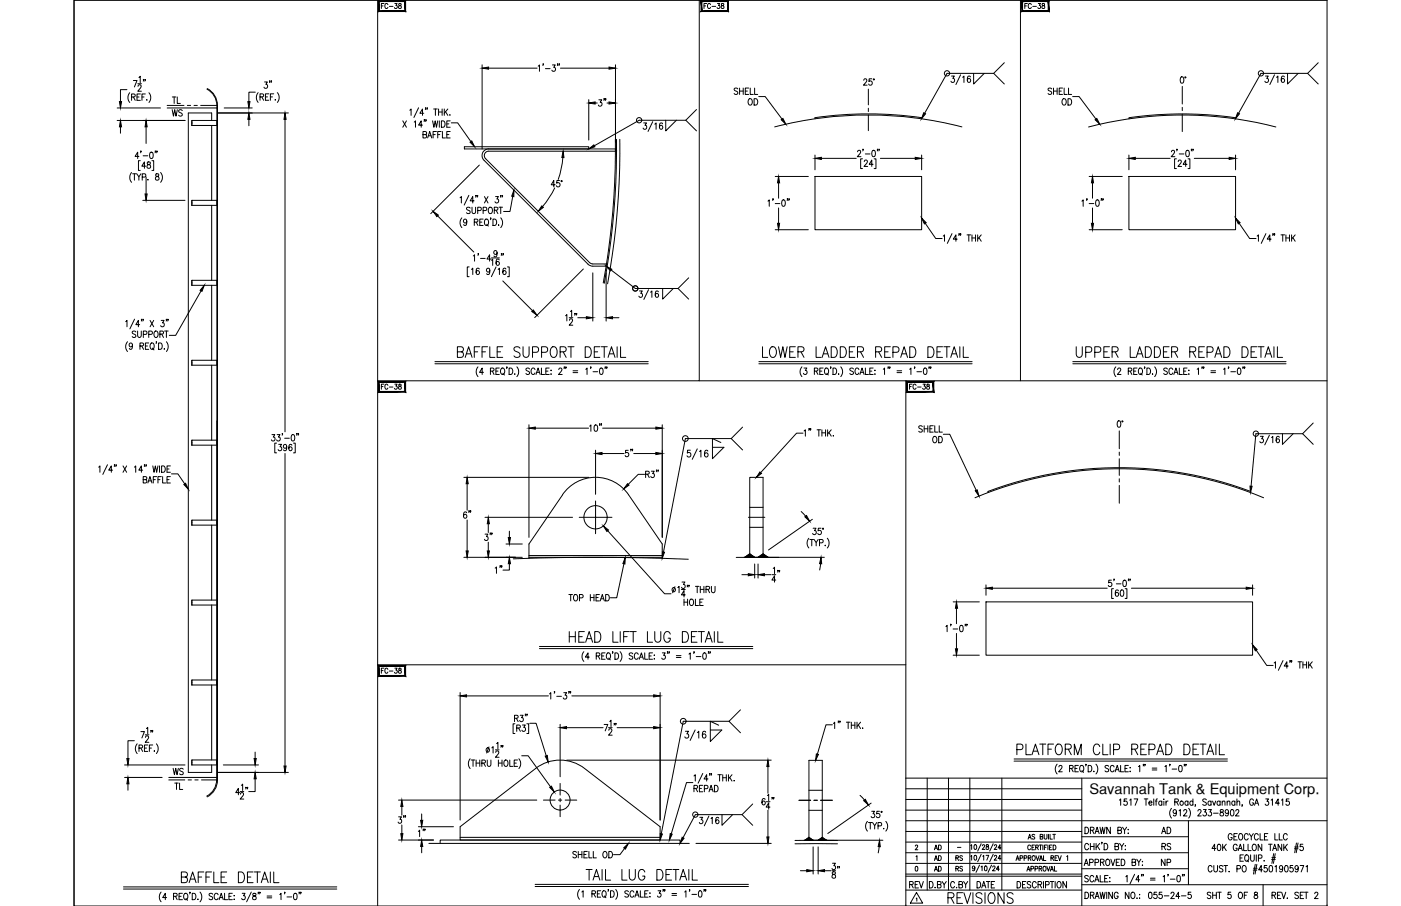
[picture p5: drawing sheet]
<svg xmlns="http://www.w3.org/2000/svg" width="432mm" height="279mm" viewBox="0 0 432 279" stroke-linecap="round" stroke-linejoin="round" font-family="sans-serif">
<defs><g id="words">
<g font-size="6.6">
<text x="140.1" y="111.5">BAFFLE SUPPORT DETAIL</text>
<text x="234.2" y="111.5">LOWER LADDER REPAD DETAIL</text>
<text x="330.9" y="111.5">UPPER LADDER REPAD DETAIL</text>
<text x="174.6" y="199.3">HEAD LIFT LUG DETAIL</text>
<text x="312.6" y="233.9">PLATFORM CLIP REPAD DETAIL</text>
<text x="55" y="273.4">BAFFLE DETAIL</text>
<text x="179.9" y="272.7">TAIL LUG DETAIL</text>
<text x="291.4" y="279.8">REVISIONS</text>
</g>
<g font-size="5.7">
<text x="141.8" y="161.2">6&quot;</text>
<text x="241.7" y="180.6" transform="rotate(-90 241.7 180.6)">14&quot;</text>
<text x="260" y="272" transform="rotate(-90 260 272)">38&quot;</text>
</g>
<g font-size="5.3">
<text x="52.2" y="33.2">TL</text>
<text x="183.4" y="33.9">3&quot;</text>
<text x="52.2" y="37">WS</text>
<text x="196.1" y="142.2" transform="rotate(-90 196.1 142.2)">5&quot;</text>
<text x="152.8" y="167.9" transform="rotate(-90 152.8 167.9)">3&quot;</text>
<text x="155.9" y="178.2" transform="rotate(-90 155.9 178.2)">1&quot;</text>
<text x="52.6" y="240.2">WS</text>
<text x="52.9" y="244.8">TL</text>
<text x="121.7" y="255.1">3&quot;</text>
<text x="132.3" y="259.3" transform="rotate(-90 132.3 259.3)">1&quot;</text>
<text x="279.4" y="275.2">REV</text>
</g>
<g font-size="4.9">
<text x="357" y="258.2">AD</text>
<text x="357.4" y="263.2">RS</text>
<text x="175.7" y="265.6">SHELL OD</text>
<text x="357" y="268.1">NP</text>
</g>
<text font-size="4.5" x="335.7" y="244.9">Savannah Tank &amp; Equipment Corp.</text>
<g font-size="4.4">
<text x="116.8" y="3.9">FC-38</text>
<text x="216.3" y="3.9">FC-38</text>
<text x="315" y="3.9">FC-38</text>
<text x="116.8" y="208.8">FC-38</text>
<text x="287.2" y="263.2">AD</text>
<text x="287.2" y="269.9">AD</text>
<text x="287.2" y="266.7">AD</text>
<text x="293.9" y="269.9">RS</text>
<text x="293.9" y="266.7">RS</text>
</g>
<text font-size="2.6" x="294.2" y="262.5">-</text>
</g></defs>
<!-- layer: 0 -->
<g fill="none" stroke="#000" stroke-width=".31">
<path d="M22.8 0h386.2v279.4h-386.2zM116.4 0v279.4M215.5 0v117.4h-99.1M314.5 0v117.4M409 0h-386.2v279.4M215.5 117.4h193.5M279.2 117.4v162M116.4 205h162.8M279.2 240h129.8M285.8 240v34.5M292.3 240v34.5M298.9 240v34.5"/>
<path d="M308.8 240v34.5M333.4 240v39.4M279.2 253.1h129.8M279.2 259.7h54.2M279.2 256.4h54.2M279.2 249.8h54.2M279.2 246.5h54.2M279.2 243.2h54.2M333.4 258h32.9M366.3 253.1v19.7M279.2 269.6h54.2M279.2 274.5h54.2"/>
<path d="M279.2 270.2h54.2M279.2 263h87.1M279.2 266.3h54.2M333.4 272.8h75.6M333.4 267.9h32.9M389.3 272.8v6.6"/>
</g>
<!-- layer: TEXT -->
<g fill="none" stroke="#000" stroke-width=".31">
<path d="M117.5 119.2h.5M118.4 118.5h-.9v1.5M119.5 118.9a.48 .48 0 0 0-.5-.4 .48 .48 0 0 0-.4 .6v.3a.48 .48 0 0 0 .4 .6 .48 .48 0 0 0 .5-.3M120 119.4h1.1M121.7 118.5h.7l-.4 .6a.48 .48 0 0 1 .4 .7 .48 .48 0 0 1-.8-.1M123 118.6v.4a.56 .56 0 0 1 .6 .3 .56 .56 0 0 1-.2 .7 .5 .5 0 0 1-.6-.5 .5 .5 0 0 1 .6-.4l.2-.5zM280.3 119.2h.5M281.1 118.5h-.8v1.5M282.3 118.9a.49 .49 0 0 0-.5-.4 .49 .49 0 0 0-.4 .6v.3a.49 .49 0 0 0 .4 .6 .49 .49 0 0 0 .5-.3M282.8 119.4h1.1M284.5 118.5h.7l-.4 .6a.48 .48 0 0 1 .4 .7 .48 .48 0 0 1-.8-.1M285.7 118.6v.4a.57 .57 0 0 1 .7 .3 .57 .57 0 0 1-.2 .7 .51 .51 0 0 1-.6-.5 .51 .51 0 0 1 .6-.4l.2-.5z"/>
<path d="M316.9 258.8l.5-1.5 .4 1.5M317.1 258.3h.5M318.9 257.5l-.3-.2-.5 .2 .1 .4 .7 .3v.4l-.3 .2-.5-.2M320.6 258l.7-.1 .1-.4-.8-.2v1.5l.8-.2v-.5l-.3-.1M321.8 257.3v1.1l.4 .4 .4-.2 .1-1.3M323.2 257.3v1.5M323.6 257.3v1.5h.8M324.5 257.3h.8M324.9 257.3v1.5M334.4 255.1a1.01 1.01 0 0 1 1.1 1 1.01 1.01 0 0 1-1.1 1zM336.1 256.1l.9-.2 .1-.6-1-.2v2M336.6 256.1l.6 1"/>
<path d="M337.5 257.1l.6-2 .7 2M337.7 256.4h.8M339 255.1l.4 2 .4-2 .4 2 .4-2M339.7 259.8h-.2h.2l-.2 .5M342.2 255.1v2l-1.1-2v2M344.5 256.1l1-.2 .1-.6-1.1-.2v2l1.1-.2 .1-.5-.5-.3M345 246.8l.4-.4v1.9M346 255.1l.6 1v1M347.2 255.1l-.6 1M347.3 246.4h-.8l-.1 .8a.61 .61 0 0 1 .9 .1 .61 .61 0 0 1-.1 .8 .61 .61 0 0 1-.8-.1M347.6 257h.2zM347.7 255.8v.1z"/>
<path d="M348.2 246.8l.4-.4v1.9M349.5 246.4h1.2l-.8 1.9M352.7 246.4h1.1M353.2 246.4v1.9M354.1 247.6h.9l-.1-.5a.58 .58 0 0 0-.8 .7 .58 .58 0 0 0 .9 .3M355.6 246.4v1.9M356.1 247h.5M356.7 246.4l-.3 .1-.1 .3v1.5M358.1 247.3l-.2-.2a.58 .58 0 0 0-.8 .6 .58 .58 0 0 0 1 .4M358.1 247v1.3M358.7 246.4v.2zM358.7 247.1v1.2"/>
<path d="M359.4 247v1.3M360 247l-.4 .1-.2 .5M361.1 249.3a2.24 2.24 0 0 0 0 3M362.1 247.3l.9-.1 .1-.6-1-.2v1.9M362.6 250.3l-.1 .3a.54 .54 0 0 1-.8 .1 .54 .54 0 0 1 0-.8 .54 .54 0 0 1 .8 .1l.1 .3a.9 .9 0 0 1-.6 1.3l-.4-.2M362.6 247.3l.6 1M363.4 250l.4-.3v1.9M364.8 250.1l.2-.3 .5-.1 .3 .5-1.1 1.4h1.2M366.1 247.3l-.1-.2a.58 .58 0 0 0-.8 .6 .58 .58 0 0 0 .9 .4M366.1 247v1.3M366.4 249.3a2.31 2.31 0 0 1 0 3M367.7 247.3a.56 .56 0 0 0-.8 0 .56 .56 0 0 0 0 .8 .56 .56 0 0 0 .8 0"/>
<path d="M367.7 246.4v1.9M368.5 248.3h-.2h.2l-.2 .4M369.2 250.1l.3-.4h.4l.3 .3-1.1 1.6h1.1M370.9 249.7h.9l-.5 .7a.6 .6 0 0 1 .5 .9 .6 .6 0 0 1-1.1 0M371.8 246.7l-.4-.3-.7 .3 .2 .4 .9 .7v.3l-.4 .2-.7-.2M372.5 249.7h.9l-.5 .7a.6 .6 0 0 1 .5 1 .6 .6 0 0 1-1.1-.1M373.3 247.3a.56 .56 0 0 0-.8 0 .56 .56 0 0 0 0 .8 .56 .56 0 0 0 .8 0M373.3 247v1.3M373.7 247l.5 1.3 .5-1.3M374 250.8h1.5M376 247.3a.56 .56 0 0 0-.7 0 .56 .56 0 0 0 0 .8 .56 .56 0 0 0 .7 0M376 247v1.3"/>
<path d="M376.2 249.8v.5a.72 .72 0 0 1 .8 .4 .72 .72 0 0 1-.3 .9 .63 .63 0 0 1-.7-.6 .63 .63 0 0 1 .8-.6l.2-.3v-.3zM376.7 247.4l.4-.4 .4 .1v1.2M376.7 247v1.3M378.2 247.4l.4-.4 .4 .1 .1 1.2M378.2 247v1.3M378.6 250.3v.3a.54 .54 0 0 1-.8 .1 .54 .54 0 0 1 0-.8 .54 .54 0 0 1 .8 .1v.3a.9 .9 0 0 1-.6 1.3l-.3-.2M379.4 249.8l.3-.1a1.06 1.06 0 0 1 .6 .9 1.06 1.06 0 0 1-.6 1l-.3-.1-.2-.7zM379.8 257.5a.62 .62 0 0 0-.8-.4 .62 .62 0 0 0-.5 .7v.5a.62 .62 0 0 0 .6 .7 .62 .62 0 0 0 .7-.7h-.5M380.3 258h.6M380.6 247.3a.56 .56 0 0 0-.8 0 .56 .56 0 0 0 0 .8 .56 .56 0 0 0 .8 0M380.6 247v1.3M380.9 250.1l.1-.3 .5-.1 .3 .5-1 1.4h1.1"/>
<path d="M381.2 247.4l.4-.4 .4 .1 .1 1.2M381.2 246.4v1.9M381.3 257.1h-1v1.9h1M382.1 257.2l.1-.1a1 1 0 0 1 .8 1 1 1 0 0 1-.8 .9 1.27 1.27 0 0 1-.1-1.8zM382.9 248.3l-.1 .4M384.7 257.5a.62 .62 0 0 0-.7-.4 .62 .62 0 0 0-.5 .7v.5a.62 .62 0 0 0 .5 .7 .62 .62 0 0 0 .7-.4M385 257.1l.7 .9v1M386.3 257.1l-.6 .9M386.3 246.8a.61 .61 0 0 0-.7-.4 .61 .61 0 0 0-.5 .7v.5a.61 .61 0 0 0 .6 .8 .61 .61 0 0 0 .6-.8h-.4M386.7 248.3l.6-1.9 .6 1.9M386.9 247.7h.8M387.8 257.5a.62 .62 0 0 0-.7-.4 .62 .62 0 0 0-.5 .7v.5a.62 .62 0 0 0 .5 .7 .62 .62 0 0 0 .7-.4"/>
<path d="M388.4 257.1v1.9h.9M389.7 258h.7M390.1 246.4h.9l-.5 .7a.6 .6 0 0 1 .5 .9 .6 .6 0 0 1-1.1 0M390.8 257.1h-1.1v1.9h1.1M391.8 246.8l.4-.4v1.9M392.9 257.1v1.9h1M394.3 257.1v1.9h.9M394.3 247.7h-1.2l.8-1.3v1.9M395 246.8l.4-.4v1.9M396.7 257.5a.62 .62 0 0 0-.7-.4 .62 .62 0 0 0-.5 .7v.5a.62 .62 0 0 0 .5 .7 .62 .62 0 0 0 .7-.4M397.3 246.4h-.8l-.1 .8a.61 .61 0 0 1 .9 .1 .61 .61 0 0 1-.1 .8 .61 .61 0 0 1-.9-.1M399.6 260l-.6 3"/>
<path d="M400.1 260l-.6 3M282.1 260.9l.3-.3 .4 .3-.7 1.2h.8M282.2 267.2h.2a.82 .82 0 0 1 .5 .7 .82 .82 0 0 1-.5 .7l-.3-.2zM282.3 264.2l.3-.3v1.5M282.4 277.1l.2-.2v1M282.5 275.2l1.9 3.3h-3.8zM288.2 273.6v.2zM288.9 272.8l1-.1v-.8l-1-.1v2l1.1-.2v-.4l-.4-.4M290.4 271.8l.6 1v1M291.7 271.8l-.7 1M294.2 272.3a.62 .62 0 0 0-.7-.5 .62 .62 0 0 0-.5 .8v.5a.62 .62 0 0 0 .5 .7 .62 .62 0 0 0 .7-.5M295.6 272.8l.9-.1 .1-.7-1-.2v2l1-.2 .1-.4-.4-.4"/>
<path d="M297 271.8l.6 1v1M298.3 271.8l-.7 1M299.2 264.1l.3-.3v1.5M299.2 260.8l.3-.3v1.5M300.4 263.8a.73 .73 0 0 1 .8 .6 .73 .73 0 0 1-.5 .9l-.5-.3zM300.4 260.6a.72 .72 0 0 1 .8 .5 .72 .72 0 0 1-.5 .9l-.5-.3zM300.5 267.5a.4 .4 0 0 1-.5 .5 .4 .4 0 0 1-.3-.5l.3-.4a.81 .81 0 0 1 .5 .7 .81 .81 0 0 1-.5 .7l-.3-.2M301.1 271.8a1 1 0 0 1 1.2 1 1 1 0 0 1-1.2 1zM301.9 266.8l-1.1 2.2M302.4 267.3l.3-.2v1.4M302.4 263.5l-1.1 2.2M302.4 260.2l-1.1 2.3"/>
<path d="M302.6 273.8l.6-2 .6 2M302.8 260.8l.2-.3 .5 .3-.8 1.2h.9M302.9 264.1l.3-.3v1.5M303.6 267.1h.2a.82 .82 0 0 1 .4 .7 .82 .82 0 0 1-.4 .7l-.4-.2zM303.9 263.8h.8l-.6 1.5M304 271.8h1.1M304 260.6v.4a.54 .54 0 0 1 .7 .3 .54 .54 0 0 1-.3 .7 .47 .47 0 0 1-.5-.5 .47 .47 0 0 1 .6-.5l.1-.4zM304.6 271.8v2M305.6 266.8l-1.1 2.2M306 267.4l.2-.3 .5 .2-.8 1.2h.8M306.1 263.5l-1.1 2.2M306.1 260.2l-1.1 2.3"/>
<path d="M306.5 264.1l.5-.3 .2 .4-.8 1.1h.9M306.5 260.8l.2-.3 .5 .3-.8 1.2h.9M306.6 271.8h-1.1v2M308 268.1h-.9l.6-1v1.4M308.5 264.8h-.9l.6-1v1.5M308.5 261.5h-.9l.6-1v1.5M313.1 265.4l.5-1.5 .5 1.5M313.3 264.9h.6M313.5 271.8a1 1 0 0 1 1.1 1 1 1 0 0 1-1.1 1zM314.4 264.6h.7l.1-.6-.8-.1v1.5M315.6 264.6h.8v-.6l-.8-.1v1.5M316.2 271.8h-1v2h1"/>
<path d="M316.5 268.6l.5-1.4 .4 1.4M316.7 268.2h.6M316.9 264.6l.7-.1 .1-.5-.8-.1v1.5M317.3 264.6l.4 .8M317.6 260.9a.46 .46 0 0 0-.5-.3 .46 .46 0 0 0-.3 .6v.3a.46 .46 0 0 0 .3 .6 .46 .46 0 0 0 .5-.4M317.7 272.1l-.4-.3-.7 .3 .1 .5 .9 .5a.48 .48 0 0 1-.3 .7l-.7-.3M317.7 267.9h.8v-.7h-.8v1.4M318.1 261.3h.5M318.3 263.9h.2a.7 .7 0 0 1 .6 .7 .7 .7 0 0 1-.8 .7l-.2-.5zM318.9 260.6h-.8v1.5h.8M319 267.9h.7v-.7h-.7v1.4M319.2 261.3l.7-.1v-.5l-.7-.1v1.5"/>
<path d="M319.3 263.9l.5 1.5 .5-1.5M319.4 272.3a.62 .62 0 0 0-.8-.5 .62 .62 0 0 0-.4 .8v.5a.62 .62 0 0 0 .4 .7 .62 .62 0 0 0 .8-.5M319.6 261.3l.4 .8M319.9 272.8l1-.1 .1-.7-1.1-.2v2M320.3 267.9l.7-.1v-.6h-.7v1.4M320.3 260.6h.8M320.4 265.4l.4-1.5 .5 1.5M320.5 272.8l.6 1M320.5 264.9h.7M320.7 267.9l.4 .7M320.7 260.6v1.5M321.4 260.6v1.5"/>
<path d="M321.6 271.8v2M321.6 263.9v1.5h.7M321.7 267.2a.68 .68 0 0 1 .7 .7 .68 .68 0 0 1-.7 .7l-.2-.5zM321.9 261.3h.5M322.2 272.9l1-.1v-.9l-1-.1v2M322.6 267.2l.5 1.4 .5-1.4M322.7 260.6h-.8v1.5M323 260.6v1.5M323.5 261.3h.4M323.7 271.8h1.1M323.7 268.6l.5-1.4 .5 1.4M323.9 264.6l.7-.1v-.6h-.7v1.5"/>
<path d="M323.9 268.2h.6M324.2 260.6h-.7v1.5h.7M324.3 271.8v2M324.3 264.6l.4 .8M324.6 260.6a.74 .74 0 0 1 .9 .7 .74 .74 0 0 1-.9 .8zM325 267.2v1.4h.7M325.2 264.6h.4M325.2 271.8v2M325.9 263.9h-.7v1.5h.7M326.1 271.9l.1-.1a1.01 1.01 0 0 1 .9 1 1.01 1.01 0 0 1-.9 1 1.27 1.27 0 0 1-.1-1.9zM326.1 263.9l.5 1.5 .5-1.5M328.7 271.8v2l-1.1-2v2"/>
<path d="M328.8 264.2l.3-.3v1.5M334.2 266.9l.6-1.9 .6 1.9M334.4 275.1a1 1 0 0 1 1.1 1 1 1 0 0 1-1.1 1zM334.4 266.3h.8M335.4 270.3l-.4-.3-.7 .3 .2 .4 .9 .7v.3l-.4 .3-.7-.3M335.5 260.6a.62 .62 0 0 0-.7-.5 .62 .62 0 0 0-.5 .8v.4a.62 .62 0 0 0 .5 .8 .62 .62 0 0 0 .7-.5M335.8 266l1-.1 .1-.7-1.1-.2v1.9M336.1 276.1l.9-.1 .1-.7-1-.2v2M336.1 260.1v2M336.1 261h1.1M336.6 276.1l.6 1M337.1 270.5a.61 .61 0 0 0-.7-.5 .61 .61 0 0 0-.5 .7v.5a.61 .61 0 0 0 .5 .8 .61 .61 0 0 0 .7-.5"/>
<path d="M337.2 260.1v2M337.4 272l.7-2 .6 2M337.5 277.1l.6-2 .7 2M337.5 266l1-.1v-.7l-1-.2v1.9M337.7 271.3h.8M337.7 276.5h.8M337.8 260.1v2M338.2 260.9l.7 1.2M338.9 260.1l-1.1 1.3M339 275.1l.4 2 .4-2 .4 2 .4-2M339.1 270v2h1M339.2 265.9l.9-.1v-.7l-.9-.1v1.9"/>
<path d="M339.7 265.9l.6 1M340.3 260.1a1 1 0 0 1 1.1 1 1 1 0 0 1-1.1 1zM340.5 270.9h.6M341.1 265.1l.1-.1a1 1 0 0 1 .9 .9 1 1 0 0 1-.9 1 1.26 1.26 0 0 1-.1-1.8zM341.1 275.1v2M341.5 270h-1v2h1M342 271.9h.1zM342.1 270.6v.2zM342.4 265l.6 1.9 .6-1.9M342.9 275.1v2l-1.2-2v2M343.6 261l1-.1v-.7l-1-.1v2l1.1-.2 .1-.5-.4-.4M344 265.9h.7"/>
<path d="M344.6 275.6a.62 .62 0 0 0-.7-.5 .62 .62 0 0 0-.5 .8v.5a.62 .62 0 0 0 .6 .7 .62 .62 0 0 0 .6-.7h-.4M345.1 265h-1.1v1.9h1.1M345.1 260.1l.6 .9v1.1M345.6 265a1 1 0 0 1 1.1 .9 1 1 0 0 1-1.1 1zM346.4 260.1l-.7 .9M346.8 260.8v.1zM346.8 261.9v.2zM347 270.4l.4-.4v2M348 275.1v2l-1.2-2v2M348.8 275.2l.2-.1a1 1 0 0 1 .8 1 1 1 0 0 1-.8 1 1.29 1.29 0 0 1-.2-1.9zM348.9 265.9l1-.1v-.7l-1-.1v1.9l1-.1 .1-.5-.4-.4M349.7 269.6l-1.4 3"/>
<path d="M350.4 277h.1zM350.4 265l.6 .9v1M351.2 275.8h.1M351.2 276.9h.1M351.3 271.3h-1.2l.8-1.3v2M351.6 265l-.6 .9M351.9 269.7h-.1h.1l-.1 .5M352 266.8h.2zM352.1 265.6v.2zM352.4 269.7l-.1 .5M354.2 275.2l.4-.1a1.15 1.15 0 0 1-.2 2l-.4-.4v-.4zM354.6 270.8h1.4"/>
<path d="M354.6 271.4h1.4M356.5 275.1h-.8l-.1 .9a.61 .61 0 0 1 .9 0 .61 .61 0 0 1-.1 .9 .61 .61 0 0 1-.8-.2M358.1 275.1h-.8l-.1 .9a.61 .61 0 0 1 .9 0 .61 .61 0 0 1-.1 .9 .61 .61 0 0 1-.9-.2M358.5 270.4l.4-.4v2M358.8 276.3h1.5M360.1 269.7l-.2 .5M360.7 271.1h1.4M360.9 275.6l.3-.5h.3l.4 .4-.3 .7-.8 .9h1.2M362.9 270.1l.3-.1a1.09 1.09 0 0 1 .6 1 1.09 1.09 0 0 1-.6 1 1.43 1.43 0 0 1-.3-1.9zM363.6 276.5h-1.2l.8-1.4v2M364.1 276.3h1.4M364.5 269.7l-.1 .5"/>
<path d="M365 269.7h-.2h.2l-.2 .5M367.1 275.1h-.9v.9a.61 .61 0 0 1 .9 0 .61 .61 0 0 1-.1 .9 .61 .61 0 0 1-.9-.2M373.2 275.4l-.4-.3-.7 .3 .1 .5 .9 .5a.48 .48 0 0 1-.3 .7l-.7-.3M373.5 267.4a.61 .61 0 0 0-.7-.5 .61 .61 0 0 0-.4 .8v.4a.61 .61 0 0 0 .4 .8 .61 .61 0 0 0 .7-.5M373.8 276.1h1.1M373.8 275.1v2M374.1 266.9v1.4l.5 .6 .6-.3v-1.7M374.8 261.7h-1.3l.9-1.3v1.9M374.9 275.1v2M375.3 275.1h1.1M375.4 260.4h.2a1.07 1.07 0 0 1 .7 .9 1.07 1.07 0 0 1-.7 1l-.2-.1-.2-.7zM375.8 275.1v2"/>
<path d="M376.8 260.4v1.9M376.9 267.2l-.4-.3-.7 .3 .2 .5 .9 .6v.3l-.4 .3-.7-.3M377.2 266.9h1.2M377.2 261.2l.8 1.1M377.8 266.9v2M378 260.4l-1.2 1.3M378.8 268.7v.2zM379.3 275.1h-.8v.9a.61 .61 0 0 1 .9 0 .61 .61 0 0 1-.1 .9 .61 .61 0 0 1-.9-.2M381.2 267.9h1l.1-.8-1.1-.2v2M381.3 260.8a.61 .61 0 0 0-.7-.4 .61 .61 0 0 0-.5 .7v.5a.61 .61 0 0 0 .6 .7 .61 .61 0 0 0 .6-.7h-.4M381.6 262.3l.7-1.9 .6 1.9M381.9 261.7h.8"/>
<path d="M382 275.2l.1-.1a1 1 0 0 1 .9 1 1 1 0 0 1-.9 1 1.27 1.27 0 0 1-.1-1.9zM382.2 264.6h.6M383.1 267l.2-.1a1.02 1.02 0 0 1 .8 1 1.02 1.02 0 0 1-.8 1 1.27 1.27 0 0 1-.2-1.9zM383.2 263.6h-1v2h1M383.3 260.4v1.9h1M383.5 276.1h.6M383.8 263.9l.3-.3a1 1 0 0 1 .8 1 1 1 0 0 1-.8 1l-.5-.7zM384.3 265.2l.5 .6M384.5 275.1h-1v2M384.7 260.4v1.9h.9M385.4 263.6v1.4l.5 .6 .6-.3 .1-1.7M386.2 260.4h.2a1 1 0 0 1 .8 .9 1 1 0 0 1-.8 1 1.26 1.26 0 0 1-.2-1.9z"/>
<path d="M386.2 268.3h1.2M386.3 267.8h1.2M386.7 275.2v.6a.72 .72 0 0 1 .8 .4 .72 .72 0 0 1-.3 .9 .64 .64 0 0 1-.7-.7 .64 .64 0 0 1 .8-.5l.3-.3-.1-.4zM386.9 266.6l-.6 3M387.2 263.6v2M387.4 266.6l-.6 3M387.9 264.7l.9-.1 .1-.8-1-.2v2M388.9 260.4v1.9l-1.1-1.9v1.9M389.1 268.2h-1.2l.8-1.3v2M389.6 265.4v.2zM390.5 266.9h-.8l-.1 .9a.62 .62 0 0 1 .9 0 .62 .62 0 0 1-.1 .9 .62 .62 0 0 1-.9-.2M391 260.4h1.1"/>
<path d="M391.4 267l.2-.1a1.09 1.09 0 0 1 .6 1 1.09 1.09 0 0 1-.6 1l-.2-.1-.3-.7zM391.5 260.4v1.9M391.9 265h1.1M392 264.5h1.1M392 276.1l1-.1 .1-.7-1.1-.2v2M392.2 262.3l.7-1.9 .6 1.9M392.5 261.7h.8M392.6 263.2l-.6 3.1M392.6 276.1l.6 1M393 267.3l.4-.4v2M393 263.2l-.5 3.1M393.7 276.1h.7"/>
<path d="M394.8 275.1h-1.1v2h1.1M395 275.1l.6 2 .7-2M395 260.4v1.9l-1.1-1.9v1.9M395.4 267.6l-.3 .5a.55 .55 0 0 1-.7-.2 .55 .55 0 0 1 .1-.8 .55 .55 0 0 1 .8 .1l.1 .4a.96 .96 0 0 1-.7 1.3l-.3-.3M395.7 260.4v1.9M396.1 261.2l.7 1.1M396.2 267l.2-.1a1.09 1.09 0 0 1 .6 1 1.09 1.09 0 0 1-.6 1l-.4-.4-.1-.4zM396.7 276.9v.2zM396.8 260.4l-1.1 1.3M398.5 266.9h-.8l-.1 .9a.62 .62 0 0 1 .9 0 .62 .62 0 0 1-.1 .9 .62 .62 0 0 1-.9-.2M398.9 261.7h1.2M399 261.2h1.1"/>
<path d="M400.1 267.6l-.2 .5a.55 .55 0 0 1-.7-.2 .55 .55 0 0 1 .1-.8 .55 .55 0 0 1 .8 .1v.4a.93 .93 0 0 1-.6 1.3l-.3-.3M400.2 275.4l-.4-.3-.6 .1v.6l.8 .5 .2 .5-.4 .3-.7-.3M400.7 266.9h1.1l-.8 2M400.7 276.1h.7M401.6 260.4h-.8l-.1 .8a.61 .61 0 0 1 .9 0 .61 .61 0 0 1-.1 .9 .61 .61 0 0 1-.9-.2M401.8 275.1h-1.1v2h1.1M402 275.1h1.1M402.5 267.3l.4-.4v2M402.6 275.1v2M405.2 275.6l.3-.5 .5 .1 .2 .3-1.1 1.6h1.2"/>
<circle cx="364.2" cy="247.6" r=".62"/>
</g>
<!-- layer: SHOP TAG -->
<path d="M279.2 279.4h.1M409 279.4h.1" fill="none" stroke="#000" stroke-width=".31"/>
<!-- layer: SHELL -->
<g fill="none" stroke="#000" stroke-width=".31">
<path d="M51.5 33.3h15.5M63.8 27.5a5.6 5.6 0 0 1 3 5M63.9 27.3a5.9 5.9 0 0 1 3.1 5.2v208a5.9 5.9 0 0 1-3.1 5.3M66.8 32.5v97.3M238.8 39.1a115 115 0 0 1 57.7 0M335.5 39.2a114.6 114.6 0 0 1 57.7 0M189.7 43a230.8 230.8 0 0 1-3.8 44.3M190 43a229.4 229.4 0 0 1-3.8 44.4M191 43a231.2 231.2 0 0 1-3.7 44.5M66.8 129.8v110.7M300.5 153.5a115 115 0 0 1 88.9 0M158.2 172.3l23.1-.4 15.4 .1 15.4 .5"/>
<path d="M226.9 171.9h13.1M52 239.8h15M66.8 240.5a5.6 5.6 0 0 1-3.1 5M132.2 260.1h80.2M245 260.2h13.1"/>
</g>
<!-- layer: PHANTOM -->
<path d="M59.8 32.5h1M61.8 32.5h5.2M60 240.5h1.1M62.1 240.5h4.9" fill="none" stroke="#000" stroke-width=".31"/>
<!-- layer: INTERNALS -->
<g fill="none" stroke="#000" stroke-width=".31">
<path d="M59.1 37.1h7.7v1.6h-7.7zM65.2 37.1v-2.3h-7.2v203.4h7.2v-2.3M65.2 38.7v23.1M143.1 45.3h38.4v.6h-38.4zM149.7 48.9a1.35 1.35 0 0 1-.3-1.4 1.35 1.35 0 0 1 1.2-.9h39.1v-.7h-39.1a2.06 2.06 0 0 0-1.9 1.3 2.06 2.06 0 0 0 .5 2.2l32.1 32.1M149.7 49l32 32 1 .4M190 46.6h.1M59.1 61.8h7.7v1.5h-7.7zM59.2 61.8v.3M59.2 62.3v.5M59.2 63.1v.2M65.2 63.3v23.1"/>
<path d="M59.1 86.4h7.7v1.6h-7.7zM59.2 86.4v.3M59.2 87v.5M59.2 87.7v.3M65.2 88v23.1M181.2 81.5l.7 .4 .8 .2M186.8 81.4v.7M59.1 111.1h7.7v1.5h-7.7zM59.2 111.1v.3M59.2 111.6v.5M59.2 112.4v.2M65.2 112.6v23.1"/>
<path d="M59.1 135.7h7.7v1.6h-7.7zM59.2 135.7v.3M59.2 136.3v.5M59.2 137v.3M65.2 137.3v23.1M59.1 160.4h7.7v1.5h-7.7zM59.2 160.4v.3M59.2 160.9v.5M59.2 161.7v.2M65.2 161.9v23.2M59.2 185.1v.2M59.2 185.6v.5"/>
<path d="M59.2 186.3v.3M65.2 186.6v23.1M66.8 185.1h-7.7v1.5h7.7M59.1 209.7h7.7v1.5h-7.7zM59.2 209.7v.3M59.2 210.2v.5M59.2 211v.2M65.2 211.2v23.2M66.8 209.7v1.5M59.1 234.4h7.7v1.5h-7.7z"/>
</g>
<!-- layer: DIM -->
<g fill="none" stroke="#000" stroke-width=".31">
<path d="M148.6 20v25.9M167.5 19.7h-.2h.2l-.2 .5M171.9 19.7h-.1h.1l-.1 .5M172.4 19.7h-.1h.1l-.1 .5M189.7 20v23.9M309.5 19.3l-3.2 3.3M406.3 19.3l-3.3 3.3M36.1 33.3h13.4M36.1 37.1h20.9M37.1 39.1v2M39.1 27.6h-2v3.7M40 28.6a2.3 2.3 0 0 0 0 3"/>
<path d="M40.6 29.9l.9-.1 .1-.7-1-.1v1.9M41.1 24.8h1.1l-.8 2M41.1 29.9l.6 1M42.2 29.9h.7M42.5 25.8h1.1M42.5 26.6l.4-.5h.3l.3 .4-.2 .7-.8 .9h1.1M42.8 23.9l.4-.4v2M43.3 29h-1.1v1.9h1.1M43.8 29.9h.6M44.3 24.6l-.1 .4M44.8 24.6h-.2h.2l-.2 .4M44.8 29h-1v1.9"/>
<path d="M45 39.1v5.1M45.3 30.8v.1zM45.9 28.6a2.3 2.3 0 0 1 0 3M67.3 34.8h21.6M69.1 33.3h8.6M76.7 36.8v2M78.7 28.4h-2v2.9M79.6 28.6a2.3 2.3 0 0 0 0 3M80.1 29.9l1-.1 .1-.7-1.1-.2v2M80.7 29.9l.6 1M81.5 25.3h.9l-.5 .7a.6 .6 0 0 1 .5 1 .6 .6 0 0 1-1-.1M81.8 29.9h.6"/>
<path d="M82.8 28.9h-1v2h1M83.2 25h-.2h.2l-.2 .5M83.3 29.9h.7M83.7 25h-.2h.2l-.2 .5M84.4 28.9h-1.1v2M84.8 30.7v.2zM85.5 28.6a2.24 2.24 0 0 1 0 3M87.8 36.8v96.4M124.1 37.3l1.2 1.9M125.3 37.3l-1.2 1.9M126.3 34l.4-.4v2M127.7 37.7l.4-.4v1.9"/>
<path d="M129 33.2l-1.4 3M130.2 38.6h-1.2l.8-1.3v1.9M130.6 34.9h-1.2l.8-1.3v2M130.9 37h-.2h.2l-.2 .5M131.3 33.3h-.2h.2l-.2 .5M131.3 37h-.1h.1l-.1 .5M131.7 33.3l-.1 .5M133.3 37.3l.4 1.9 .4-1.9 .4 1.9 .4-1.9M133.6 33.6h1.2M134.2 33.6v2M135.2 33.6v2M135.2 34.5h1.1"/>
<path d="M135.4 37.3v1.9M136 37.3a1 1 0 0 1 1.2 1 1 1 0 0 1-1.2 .9zM136.3 33.6v2M136.9 33.6v2M137.3 34.5l.7 1.1M137.7 38.2h.6M138 33.6l-1.1 1.3M138.7 35.4v.2zM138.7 37.3h-1v1.9h1M139.1 37.9h2l4 5.7M150.6 21h14.9M165.9 20.4l.4-.4v2"/>
<path d="M168.1 21.2h1.4M170.3 20h.8l-.4 .8a.6 .6 0 0 1 .4 .9 .6 .6 0 0 1-1-.1M172.7 21h15M181.5 30.7v12.5M198.4 37.9h.9l-.5 .8a.6 .6 0 0 1 .5 .9 .6 .6 0 0 1-1.1-.1M201.2 37.5l-1.5 3M201.8 38.3l.4-.4v2M204.2 38.2l-.5-.3a1.12 1.12 0 0 0 .1 2 .58 .58 0 0 0 .5-.9 .58 .58 0 0 0-1-.1l-.1 .3M205.2 37.1v3.3l3.3-3.3M214.7 33.8l-3.3 3.3M227.4 27.4l-.4-.2h-.6v.6l.8 .5 .2 .5-.4 .3-.7-.3M227.9 27.2v1.9"/>
<path d="M227.9 28.1h1.2M229.1 27.2v1.9M229.7 28.1h.6M230.7 27.2h-1v1.9h1M230.9 30.5l.2-.1a1 1 0 0 1 .8 1 1 1 0 0 1-.8 1 1.26 1.26 0 0 1-.2-1.9zM231.2 27.2v1.9h1M232.4 30.4a1 1 0 0 1 1.2 1 1 1 0 0 1-1.2 1zM232.6 27.2v1.9h.9M233.8 29.8h2l5.2 6.9M266.2 24.8l.2-.4 .4-.1 .4 .6-1.1 1.4h1.2M268.7 24.3h-.8l-.1 .8a.61 .61 0 0 1 .9 .1 .61 .61 0 0 1-.1 .8 .61 .61 0 0 1-.9-.1M293.3 23.5h.8l-.4 .7a.6 .6 0 0 1 .4 .9 .6 .6 0 0 1-1-.1"/>
<path d="M296.1 23.1l-1.5 3M296.7 23.8l.4-.3v1.9M299.1 23.7l-.5-.2a1.13 1.13 0 0 0 .1 1.9 .59 .59 0 0 0 .5-.7 .59 .59 0 0 0-.8-.4l-.3 .5M300.1 22.6v3.3l3.3-3.3M309.5 25.9l-3.2-3.3h-14.4l-6.9 12.3M324.1 27.4l-.4-.2h-.5l-.1 .6 .9 .5 .1 .5-.4 .3-.7-.3M324.7 28.1h1.1M324.7 27.2v1.9M325.8 27.2v1.9M326.5 28.1h.6M327.5 27.2h-1v1.9h1M327.6 30.5l.2-.1a1 1 0 0 1 .8 1 1 1 0 0 1-.8 1 1.26 1.26 0 0 1-.2-1.9z"/>
<path d="M328 27.2v1.9h.9M329.2 30.4a1 1 0 0 1 1.1 1 1 1 0 0 1-1.1 1zM329.3 27.2v1.9h1M330.6 29.8h2l5.2 6.9M364 23.8l.2-.1a1.06 1.06 0 0 1 .7 1 1.06 1.06 0 0 1-.7 1l-.2-.1-.3-.8zM390 23.5h.9l-.5 .7a.6 .6 0 0 1 .5 .9 .6 .6 0 0 1-1.1-.1M392.8 23.1l-1.4 3M393.4 23.8l.4-.3v1.9M395.8 23.7l-.4-.2a1.13 1.13 0 0 0 0 1.9 .59 .59 0 0 0 .5-.7 .59 .59 0 0 0-.8-.4l-.2 .5M396.8 22.6v3.3l3.3-3.3M406.3 25.9l-3.3-3.3h-14.4l-6.9 12.3M40.6 53.2a2.3 2.3 0 0 0 0 3"/>
<path d="M40.9 53.6h1.1M41.4 53.6v2M42.1 53.6l.7 .9v1.1M42.8 48.2h-1.2l.8-1.3v2M43.2 49.6h-.5v3h.5M43.4 53.6l-.6 .9M43.5 46.6h-.2h.2l-.2 .5M43.8 54.6l1-.1v-.8l-1-.1v2M44.1 48h1.5M44.9 51.2h-1.2l.8-1.3v2M45 54.6v5.2M45.5 50v.6a.79 .79 0 0 1 .8 .3 .79 .79 0 0 1 0 .9 .64 .64 0 0 1-1-.4 .64 .64 0 0 1 .8-.7l.2-.3v-.4z"/>
<path d="M45.6 55.4v.2zM46.3 47l.4-.1a1.14 1.14 0 0 1-.1 2l-.3-.1-.2-.8zM46.8 49.6h.6v3h-.6M47.9 46.6h-.1h.1l-.1 .5M48 53.7v.6a.72 .72 0 0 1 .9 .4 .72 .72 0 0 1-.3 .9 .64 .64 0 0 1-.7-.7 .64 .64 0 0 1 .8-.6l.2-.2v-.4zM48.4 46.6l-.1 .5M49.5 53.2a2.24 2.24 0 0 1 0 3M130.4 41.5l.9-.1v-.7l-.9-.1v1.9l1-.1 .1-.5-.4-.4M131.8 42.5l.6-1.9 .7 1.9M132 41.9h.8M133.5 41.5h.6M134.5 40.6h-1v1.9"/>
<path d="M134.9 41.5h.7M136 40.6h-1.1v1.9M136.4 40.6v1.9h.9M137.7 41.5h.6M138.7 40.6h-1v1.9h1M147.7 50.9l-14.9 15M171 58l-1.7 3-2.1 2.7M171.1 57h-1.2l.8-1.3v1.9M172.4 55.7h-.8v.8a.62 .62 0 0 1 .9 0 .62 .62 0 0 1-.1 .9 .62 .62 0 0 1-.9-.1M173.5 48.6l-.5 3.4-.9 3.3M214.7 40.4l-3.3-3.3h-14.4l-13.8 7.9M238.9 54.4h10.2"/>
<path d="M240 56.4v4.7M251.2 47.8v4.6M253.2 48.8h10.7M264.3 46.8l.3-.4h.5l.2 .3-.3 .7-.8 .9h1.1M265.8 49h-.5v3h.5M266.1 46.1h-.2h.2l-.2 .4M266.4 49.8l.3-.4h.5l.1 .3-.2 .7-.8 .9h1.1M266.7 47.5h1.4M268.9 46.4h.7l.1 .3v1.2l-.4 .4-.5-.4-.1-.7zM269.1 50.7h-1.2l.8-1.3v1.9M269.4 49h.6v3h-.6M270.5 46.1l-.1 .4"/>
<path d="M271 46.1h-.2h.2l-.2 .4M271.3 48.8h10.8M284.1 47.8v4.6M335.7 54.4h10.2M336.7 56.4v4.7M347.9 47.8v4.6M349.9 48.8h10.8M361.1 46.8l.3-.4h.5l.1 .3-.2 .7-.8 .9h1.1M362.6 49h-.6v3h.6M362.8 46.1h-.2h.2l-.2 .4M363.1 49.8l.4-.4h.4l.2 .3-.2 .7-.8 .9h1.1M363.5 47.5h1.4"/>
<path d="M365.7 46.4h.6l.2 .3v1.2l-.4 .4-.6-.4-.1-.7zM365.8 50.7h-1.1l.7-1.3v1.9M366.2 49h.5v3h-.5M367.3 46.1l-.2 .4M367.8 46.1h-.2h.2l-.2 .4M368.1 48.8h10.7M380.8 47.8v4.6M44 61.8h13M134.9 66.6l11.1 11.1M141.8 61l.4-.4v2M142.3 67.2a2.3 2.3 0 0 0 0 3M143.9 68.2a.53 .53 0 0 1-.6 .6 .53 .53 0 0 1-.5-.7l.5-.5a1.08 1.08 0 0 1 .6 1 1.08 1.08 0 0 1-.7 .9l-.3-.2"/>
<path d="M144.5 60.2l-1.4 3M144.9 64.2l-.4-.3-.7 .3 .2 .5 .8 .3v.8l-.6 .1-.4-.3M145.5 63.9v1.7l.4 .3 .6-.3 .1-1.7M145.9 78.9l.4-.3v1.9M146.1 61.9h-1.2l.8-1.3v2M146.2 68.5l1-.1v-.6l-1-.2v1.9M146.7 60.3h-.1h.1l-.1 .5M146.7 68.5l.6 1M147.2 60.3h-.1h.1l-.1 .5M147.2 64.9l1-.1v-.8l-1-.1v2M147.4 78.3l-.1 .5M147.9 68.5h.6"/>
<path d="M148.1 79.7h1.4M148.9 64.9l1-.1 .1-.2-.1-.6-1-.1v2M148.9 67.6h-1v1.9h1M149.3 60.6l1.1 2M149.6 67.6h.2a1 1 0 0 1 .8 .9 1 1 0 0 1-.8 1 1.28 1.28 0 0 1-.2-1.9zM150 69.2l.5 .5M150.4 60.6l-1.1 2M150.8 64l.2-.1a1 1 0 0 1 .8 1 1 1 0 0 1-.8 1 1.26 1.26 0 0 1-.2-1.9zM151.3 79.9h-1.2l.8-1.3v1.9M151.3 67.3h-.2h.2l-.2 .5M151.4 79.5h2.5M151.9 67.6a1 1 0 0 1 1.2 .9 1 1 0 0 1-1.2 1z"/>
<path d="M152.3 64.8l1-.1 .1-.6-1.1-.2v2M152.7 60.6h.9l-.5 .8a.6 .6 0 0 1 .5 .9 .6 .6 0 0 1-1-.1M152.9 64.8l.6 1.1M153.2 77.9a.53 .53 0 0 1-.7 .4 .53 .53 0 0 1-.2-.8 .53 .53 0 0 1 .8 0l.1 .4a.95 .95 0 0 1-.6 1.3l-.3-.3M153.7 69.3v.2zM153.8 63.9h1.1M154.3 67.2a2.24 2.24 0 0 1 0 3M154.3 63.9v2M154.4 60.3h-.2h.2l-.2 .5M154.6 78.3h-.1h.1l-.1 .5M154.9 60.3h-.2h.2l-.2 .5M155.1 78.3h-.1h.1l-.1 .5"/>
<path d="M158 60.6l-.8 4.6h-2M236.7 62l.4-.4v2M238.3 61.4h-.2h.2l-.2 .4M238.9 70.8h10.2M238.9 62.8h1.5M240 64.1v4.8M241.2 61.7l.2-.1a1.09 1.09 0 0 1 .7 1 1.09 1.09 0 0 1-.7 1l-.2-.1-.3-.7zM242.8 61.4h-.2h.2l-.2 .4M243.2 61.4h-.1h.1l-.1 .4M285.2 68.9l3.2 4.7h2M290.7 72.8l.4-.4v2M293.4 72.1l-1.4 3"/>
<path d="M295 73.7h-1.2l.8-1.3v2M295.7 72.2h-.2h.2l-.2 .4M296.1 72.2l-.1 .4M298 72.4h1.2M298.6 72.4v2M299.6 72.4v2M299.6 73.4h1.1M300.7 72.4v2M301.3 72.4v2M301.7 73.3l.7 1.1M302.4 72.4l-1.1 1.3M333.4 62l.4-.4v2"/>
<path d="M335 61.4h-.1h.1l-.1 .4M335.7 70.8h10.2M335.7 62.8h1.4M336.7 64.1v4.8M337.9 61.7l.3-.1a1.09 1.09 0 0 1 .6 1 1.09 1.09 0 0 1-.6 1l-.3-.1-.2-.7zM339.5 61.4h-.2h.2l-.2 .4M340 61.4h-.2h.2l-.2 .4M381.9 68.9l3.2 4.7h2M387.5 72.8l.4-.4v2M390.2 72.1l-1.5 3M391.8 73.7h-1.2l.8-1.3v2M392.4 72.2h-.2h.2l-.2 .4"/>
<path d="M392.9 72.2l-.2 .4M394.8 72.4h1.1M395.4 72.4v2M396.3 73.4h1.1M396.3 72.4v2M397.4 72.4v2M398.1 72.4v2M398.5 73.3l.7 1.1M399.2 72.4l-1.1 1.3M38.7 99.2l.4-.4v2M41.5 98.4l-1.5 3M43.7 98.5l-.2 .5"/>
<path d="M44.2 98.5h-.2h.2l-.2 .5M46.2 98.8l1.2 2M47.4 98.8l-1.2 2M49.7 98.8h.9l-.5 .8a.6 .6 0 0 1 .5 .9 .6 .6 0 0 1-1.1-.1M51.4 98.5l-.2 .5M51.8 98.5h-.1h.1l-.1 .5M62 89.7l-7.9 13.7h-1.9M144.6 82.3h-.6v3h.6M145.3 83.1l.4-.4v2M147.7 83l-.5-.3a1.14 1.14 0 0 0 .1 2 .57 .57 0 0 0 .5-.9 .57 .57 0 0 0-1-.1l-.1 .3M151 83.4a.53 .53 0 0 1-.8 .3 .53 .53 0 0 1-.1-.8 .53 .53 0 0 1 .8 .1l.1 .4a.92 .92 0 0 1-.7 1.3l-.3-.3M151.4 80.3l.4-.4v2"/>
<path d="M152.9 82.3l-1.5 3M153.5 83.1l.4-.4v2M153.8 80.2l-.4-.3a1.13 1.13 0 0 0 0 2 .59 .59 0 0 0 .5-.8 .59 .59 0 0 0-.8-.4l-.2 .5M155 86.6l9.1 9.2M155.9 83l-.5-.3a1.13 1.13 0 0 0 .1 2 .59 .59 0 0 0 .5-.8 .59 .59 0 0 0-.8-.4l-.2 .5M156.4 82.3h.6v3h-.6M174.3 97.4l.4-.4v2M175.4 98h1.2M175.5 98.8l.3-.5 .5 .1 .2 .3-.3 .7-.8 .9h1.2M175.8 96.1l.4-.4v2M177.3 96.7h-.2h.2l-.2 .5M177.8 96.7h-.2h.2l-.2 .5"/>
<path d="M178.1 98h2.6M179.8 83l-15 14.9M182.7 84.1v14.9M182.7 82.1h4.1M182.7 81.4h4.1M186.8 84.1v14.9M188.4 83.3l7.4 5.7h13.2l3.3 3.2M188.8 98h2M197.1 89.7h.9l-.5 .8a.6 .6 0 0 1 .5 .9 .6 .6 0 0 1-1.1-.1M199.9 89.3l-1.5 3.1M200.5 90.1l.4-.4v2M202.9 90l-.3-.3a1.11 1.11 0 0 0-.1 2 .55 .55 0 0 0 .6-.5 .55 .55 0 0 0-.5-.6 .55 .55 0 0 0-.6 .4"/>
<path d="M204.2 89v3.2l3.3-3.2M212.3 85.7l-3.3 3.3M39.3 105.4a2.24 2.24 0 0 0 0 3M40.8 106.4a.53 .53 0 0 1-.7 .4 .53 .53 0 0 1-.2-.8 .53 .53 0 0 1 .8 0l.1 .4a.94 .94 0 0 1-.6 1.3l-.3-.3M41.9 102.4l-.4-.3-.6 .1-.1 .6 .9 .4 .2 .6-.4 .3-.8-.3M42.4 102.1v1.4l.5 .6 .6-.3v-1.7M43.1 100.1h-1.2l.8-1.3v2M43.1 106.7l1-.1 .1-.7-1.1-.1v1.9M43.7 106.7l.6 1M44.2 103.1l.9-.1 .1-.7-1-.2v2M44.8 106.7h.6M45.8 103.1l1-.1 .1-.7-1.1-.2v2"/>
<path d="M45.8 105.8h-1v1.9h1M46.6 105.9l.1-.1a1 1 0 0 1 .8 1 1 1 0 0 1-.8 .9 1.27 1.27 0 0 1-.1-1.8zM47 107.4l.5 .5M47.8 102.2l.1-.1a1.01 1.01 0 0 1 .9 1 1.01 1.01 0 0 1-.9 1 1.29 1.29 0 0 1-.1-1.9zM48.2 105.5l-.1 .4M48.9 105.8a1 1 0 0 1 1.1 1 1 1 0 0 1-1.1 .9zM49.3 103l.9-.1v-.7l-.9-.1v2M49.8 103l.6 1.1M50.6 107.5v.2zM50.7 102.1h1.1M51.3 105.4a2.3 2.3 0 0 1 0 3M51.3 102.1v2"/>
<path d="M134 111.5h65.8M134 112.2h65.8M147.3 113.1a2.3 2.3 0 0 0 0 3M149 114.8h-1.2l.8-1.3v2M151.2 114.4l.9-.1v-.7l-.9-.1v2M151.7 114.4l.6 1.1M152.8 114.4h.7M153.9 113.5h-1.1v2h1.1M154.6 113.6l.1-.1a1.01 1.01 0 0 1 .9 1 1.01 1.01 0 0 1-.9 1 1.24 1.24 0 0 1-.1-1.9zM155 115.1l.5 .6M156.9 113.5a1.01 1.01 0 0 1 1.2 1 1.01 1.01 0 0 1-1.2 1zM158.6 115.4h.2z"/>
<path d="M159.3 113.1a2.3 2.3 0 0 1 0 3M163.2 113.8l-.4-.3-.7 .3 .2 .5 .8 .4 .1 .5-.4 .3-.7-.3M164.9 114a.62 .62 0 0 0-.8-.5 .62 .62 0 0 0-.4 .8v.4a.62 .62 0 0 0 .4 .8 .62 .62 0 0 0 .8-.5M165.2 115.5l.6-2 .7 2M165.4 114.8h.8M166.9 113.5v2h1M168.2 114.4h.7M169.3 113.5h-1.1v2h1.1M169.8 115.4h.1zM169.8 114.2v.1zM172.2 114l.4-.5h.3l.3 .4-.2 .6-.9 1h1.2M176.6 114.3h1.5"/>
<path d="M176.6 114.9h1.5M180.5 113.9l.4-.4v2M182.8 114.6h1.4M185 113.6l.3-.1a1.09 1.09 0 0 1 .6 1 1.09 1.09 0 0 1-.6 1l-.3-.1-.2-.8zM233.9 111.5h65.7M233.9 112.2h65.7M247.2 113.1a2.24 2.24 0 0 0 0 3M247.8 113.5h.9l-.5 .8a.6 .6 0 0 1 .5 .9 .6 .6 0 0 1-1.1-.1M251 114.4l.9-.1 .1-.6-1-.2v2M251.5 114.4l.6 1.1M252.7 114.4h.6M253.7 113.5h-1v2h1"/>
<path d="M254.4 113.6l.2-.1a1.01 1.01 0 0 1 .8 1 1.01 1.01 0 0 1-.8 1 1.29 1.29 0 0 1-.2-1.9zM254.8 115.1l.5 .6M256.7 113.5a1.01 1.01 0 0 1 1.2 1 1.01 1.01 0 0 1-1.2 1zM258.4 115.4h.2zM259.1 113.1a2.24 2.24 0 0 1 0 3M263 113.8l-.4-.3-.7 .3 .2 .5 .9 .4-.1 .7-.6 .1-.4-.3M264.7 114a.61 .61 0 0 0-.7-.5 .61 .61 0 0 0-.5 .8v.4a.61 .61 0 0 0 .5 .8 .61 .61 0 0 0 .7-.5M265 115.5l.7-2 .6 2M265.3 114.8h.8M266.7 113.5v2h1M268.1 114.4h.6M269.1 113.5h-1v2h1"/>
<path d="M269.6 115.4h.1zM269.7 114.2v.1zM272.2 113.9l.4-.4v2M276.5 114.3h1.4M276.5 114.9h1.4M280.4 113.9l.4-.4v2M282.6 114.6h1.4M284.8 113.6l.3-.1a1.09 1.09 0 0 1 .6 1 1.09 1.09 0 0 1-.6 1l-.4-.4-.1-.5zM330.6 111.5h65.8M330.6 112.2h65.8M343.9 113.1a2.24 2.24 0 0 0 0 3M344.5 114l.3-.5h.3l.3 .4-.2 .6-.8 1h1.1"/>
<path d="M347.7 114.4l1-.1 .1-.6-1.1-.2v2M348.3 114.4l.5 1.1M349.4 114.4h.7M350.5 113.5h-1.1v2h1.1M351.2 113.6l.1-.1a1.01 1.01 0 0 1 .9 1 1.01 1.01 0 0 1-.9 1 1.29 1.29 0 0 1-.1-1.9zM351.6 115.1l.4 .6M353.5 113.5a1.01 1.01 0 0 1 1.1 1 1.01 1.01 0 0 1-1.1 1zM355.2 115.4h.1zM355.9 113.1a2.24 2.24 0 0 1 0 3M359.8 113.8l-.4-.3-.7 .3 .1 .5 .9 .4-.1 .7-.5 .1-.4-.3M361.5 114a.61 .61 0 0 0-.8-.5 .61 .61 0 0 0-.4 .8v.4a.61 .61 0 0 0 .4 .8 .61 .61 0 0 0 .8-.5M361.8 115.5l.6-2 .7 2"/>
<path d="M362 114.8h.8M363.5 113.5v2h.9M364.8 114.4h.7M365.9 113.5h-1.1v2h1.1M366.3 115.4h.2zM366.4 114.2v.1zM369 113.9l.4-.4v2M373.2 114.3h1.5M373.2 114.9h1.5M377.1 113.9l.4-.4v2M379.3 114.6h1.5M381.6 113.6l.2-.1a1.09 1.09 0 0 1 .7 1 1.09 1.09 0 0 1-.7 1l-.4-.4-.1-.5z"/>
<path d="M83.8 134h.9l-.5 .8a.6 .6 0 0 1 .5 .9 .6 .6 0 0 1-1-.1M85.3 136.7h-.6v3h.6M85.4 134h.9l-.5 .8a.6 .6 0 0 1 .5 .9 .6 .6 0 0 1-1-.1M85.9 137h.9l-.5 .8a.6 .6 0 0 1 .5 .9 .6 .6 0 0 1-1.1-.1M87.1 133.8h-.2h.2l-.2 .4M87.7 135.1h1.5M87.8 139.8v96.4M88.4 137.7a.53 .53 0 0 1-.6 .6 .53 .53 0 0 1-.5-.7l.5-.6a1.08 1.08 0 0 1 .6 1 1.08 1.08 0 0 1-.7 1l-.3-.3M90 134.1l.2-.1a1.07 1.07 0 0 1 .7 1 1.07 1.07 0 0 1-.7 1 1.38 1.38 0 0 1-.2-1.9zM90 137.3l-.4-.3a1.1 1.1 0 0 0-.6 1 1.1 1.1 0 0 0 .6 1 .55 .55 0 0 0 .5-.5 .55 .55 0 0 0-.5-.6 .55 .55 0 0 0-.6 .4M90.4 136.7h.6v3h-.6M91.6 133.8h-.2h.2l-.2 .4"/>
<path d="M92 133.8l-.1 .4M163 131v34.7M165 132h16.4M181.7 131.4l.4-.4v2M183.3 131.1l.3-.1a1.06 1.06 0 0 1 .6 1 1.06 1.06 0 0 1-.6 1 1.41 1.41 0 0 1-.3-1.9zM183.6 138.8v13.6M184.9 130.8l-.1 .4M185.4 130.8l-.1 .4M185.5 139.9h6.8M185.7 132h16.4M195.3 139.9h6.8M204.1 131v34.7"/>
<path d="M212.8 138.8h-.9l-.1 .9a.65 .65 0 0 1 1 .1 .65 .65 0 0 1-.1 .9 .65 .65 0 0 1-.9-.2M214.9 138.4l-1.5 3.2M215.6 139.2l.4-.4v2.1M218.2 139.1l-.4-.3a1.17 1.17 0 0 0-.7 1.1 1.17 1.17 0 0 0 .6 1 .62 .62 0 0 0 .5-.8 .62 .62 0 0 0-1-.2l-.1 .4M222.2 136.5l-2.6-1.2v6.2l3.5-3.6h-3.5M225.4 135.3h-14.2l-6.7 34.9M228.9 131.7l-3.5 3.6 3.5 3.5M247.5 133.6h-2l-11.1 12.2M247.8 132.9l.4-.4v2M249.4 132.2h-.1h.1l-.1 .5M249.9 132.2l-.2 .5M251.8 132.5h1.1"/>
<path d="M252.4 132.5v2M253.3 132.5v2M253.3 133.5h1.1M254.4 132.5v2M255.1 132.5v2M255.5 133.4l.7 1.1M256.2 132.5l-1.1 1.4M256.8 134.4h.1zM284.3 131.6l-.4-.3-.7 .3v.4l1.1 .7v.3l-.4 .3-.7-.3M284.8 131.3v2M284.8 132.2h1.2M286 131.3v2"/>
<path d="M286.6 132.2h.6M287.6 131.3h-1v2h1M287.8 134.7l.2-.1a1 1 0 0 1 .8 1 1 1 0 0 1-.8 .9 1.24 1.24 0 0 1-.2-1.8zM288.1 131.3v2h1M289.3 134.6a1 1 0 0 1 1.2 1 1 1 0 0 1-1.2 .9zM289.5 131.3v2h.9M290.7 133.9h2l8.2 17.3M344.6 129.9l.2-.1a1.09 1.09 0 0 1 .7 1 1.09 1.09 0 0 1-.7 1l-.4-.4-.1-.5zM388.5 134.6h.8l-.4 .7a.6 .6 0 0 1 .4 .9 .6 .6 0 0 1-1 0M391.2 134.2l-1.4 3M391.9 134.9l.4-.3v1.9M394.3 134.9l-.3-.3a1.1 1.1 0 0 0-.7 .9 1.1 1.1 0 0 0 .6 1 .57 .57 0 0 0 .5-.5 .57 .57 0 0 0-.5-.6 .57 .57 0 0 0-.6 .5"/>
<path d="M395.3 133.8v3.2l3.3-3.2M404.7 137l-3.2-3.2h-14.4l-1.5 16.1M404.7 130.5l-3.2 3.3M30.4 144.1l.4-.4v1.9M33.1 143.3l-1.4 3M34.7 145h-1.2l.8-1.3v1.9M35.3 143.4l-.1 .5M35.8 143.4h-.1h.1l-.1 .5M37.9 143.7l1.1 1.9M39 143.7l-1.1 1.9M41.4 144.1l.4-.4v1.9M44 145h-1.2l.8-1.3v1.9"/>
<path d="M44.1 147.9l1-.1 .1-.6-1.1-.2v1.9l1.1-.1 .1-.5-.4-.4M44.6 143.4h-.1h.1l-.1 .5M45.1 143.4l-.2 .5M45.6 148.9l.6-1.9 .6 1.9M45.8 148.3h.8M47.1 143.7l.4 1.9 .4-1.9 .4 1.9 .4-1.9M47.2 147.9h.7M48.3 147h-1.1v1.9M48.7 147.9h.6M49.2 143.7v1.9M49.7 147h-1v1.9M49.8 143.7a1 1 0 0 1 1.2 1 1 1 0 0 1-1.2 .9z"/>
<path d="M50.1 147v1.9h1M51.5 144.6h.6M51.5 147.9h.6M52.5 143.7h-1v1.9h1M52.5 147h-1v1.9h1M52.9 146.1h1.9l2.1 3.1M143 147.2h38.5M144 149.2v8.2M149.5 159.5h27M198.7 146.3h-2l-3.1 3.1M199 146.2l1-.1v-.7l-1-.1v2M199.6 146.2l.5 1.1"/>
<path d="M200.7 145.3h.9l-.5 .8a.6 .6 0 0 1 .5 .9 .6 .6 0 0 1-1-.1M202.4 145l-.1 .5M202.9 145l-.1 .5M246.9 157.8l1.4 1.4M143 171.9h18M144 160.4v9.5M150.5 167.2v2.7M156 167.8h5M157 163.8v2M187.3 163.7l17.5 19.4h2M192.3 173.9l-2.2 10.4h-2M210.2 179.5h.9l-.5 .8a.6 .6 0 0 1 .5 .9 .6 .6 0 0 1-1-.1"/>
<path d="M228.7 177.2h1.9M232.6 173.9v4.4M233.6 173.9v4.4M235.7 171.9h18.4M249.3 166a2.3 2.3 0 0 0 0 3M249.6 166.4h1.1M250.2 166.4v1.9M250.4 160.1l-13.5 9.5M250.6 162.9h.9l-.5 .7a.6 .6 0 0 1 .5 1 .6 .6 0 0 1-1-.1M250.9 166.4l.6 .9v1M252.2 166.4l-.7 .9M252.6 167.4l1-.2-.1-.7-.9-.1v1.9"/>
<path d="M252.9 173.8l-.3 2M253 162.9h-.8l-.1 .8a.62 .62 0 0 1 .9 .1 .62 .62 0 0 1-.1 .9 .62 .62 0 0 1-.8-.2M254.3 168.2h.1zM255 166a2.3 2.3 0 0 1 0 3M342.5 178.9h-.8v.9a.61 .61 0 0 1 .9 0 .61 .61 0 0 1-.1 .9 .61 .61 0 0 1-.9-.2M343.4 178.6h-.1h.1l-.1 .5M346.3 179h.6l.2 .3v1.2l-.4 .4-.4-.1-.2-.3v-.7zM347.9 178.6h-.2h.2l-.2 .5M348.4 178.6l-.2 .5M166.3 199.4h65.7M175.3 183.3h1.1M175.9 183.3v2"/>
<path d="M177.1 183.4l.1-.1a1 1 0 0 1 .9 1 1 1 0 0 1-.9 1 1.26 1.26 0 0 1-.1-1.9zM178.6 184.4l1-.1 .1-.3-.1-.6-1-.1v2M181.9 183.3v2M181.9 184.3h1.2M183.1 183.3v2M183.7 184.3h.7M184.7 183.3h-1v2h1M185 185.3l.6-2 .7 2M185.2 184.7h.8M186.7 183.3a1 1 0 0 1 1.1 1 1 1 0 0 1-1.1 1zM208 180.9l-.7 1.9M208.9 181.2l.4-.4v2"/>
<path d="M210 181.8h1.2M210.8 184.8v1.9M210.8 185.7h1.1M211.2 183.5h-1.2l.8-1.4v2M211.9 180.5l-.1 .5M211.9 184.8v1.9M212.4 180.5l-.1 .5M212.8 184.8h.2a1 1 0 0 1 .8 .9 1 1 0 0 1-.8 1 1.28 1.28 0 0 1-.2-1.9zM214.3 184.8v1.9h1M214.3 180.8h1.1M214.9 180.8v2M215.7 185.7h.6"/>
<path d="M215.8 181.8h1.2M215.8 180.8v2M216.7 184.8h-1v1.9h1M217 180.8v2M217.6 181.8l.9-.1 .1-.7-1-.2v2M218.2 181.8l.5 1M219.3 180.8v1.4l.5 .6 .5-.3 .1-1.7M291.5 193.2l.4-.4v2M293.1 192.6h-.2h.2l-.2 .4M293.8 194h1.4M293.8 185.6h8M294.8 187.6v4.7"/>
<path d="M294.8 195.3v4.8M296 192.9h.6l.2 .3v1.2l-.4 .4-.6-.4-.1-.7zM297.6 192.6l-.2 .4M298.1 192.6h-.2h.2l-.2 .4M303.9 180.4v3.2M305.9 181.4h35.3M343.2 181.5h-.6v3.1h.6M344.1 180h1.4M344.7 182.2l-.5-.3a1.14 1.14 0 0 0 .1 2 .57 .57 0 0 0 .5-.8 .57 .57 0 0 0-1-.1l-.1 .2M345.5 182h.6l.2 .3v1.2l-.4 .4-.6-.4-.1-.7zM346.8 181.5h.5v3.1h-.5M348.7 181.4h35.4"/>
<path d="M386.1 180.4v3.2M141.8 213.6v39.3M143.8 214.6h25.2M166.3 200h65.7M169.4 214l.4-.4v2M171 213.3h-.2h.2l-.2 .5M171.6 214.7h1.4M173.8 213.6h.8l-.5 .8a.59 .59 0 0 1 .5 .9 .59 .59 0 0 1-1-.1M175.4 213.3h-.1h.1l-.1 .5M175.9 213.3l-.2 .5M176.2 214.6h25.3M179.9 201a2.28 2.28 0 0 0 0 3"/>
<path d="M181.6 202.6h-1.2l.8-1.3v2M183.8 202.3l.9-.1v-.8l-.9-.1v2M184.3 202.3l.6 1M185.5 202.3h.6M186.5 201.3h-1v2h1M187.2 201.4l.2-.1a1 1 0 0 1 .8 1 1 1 0 0 1-.8 1 1.22 1.22 0 0 1-.2-1.9zM187.6 202.9l.5 .6M189.5 201.3a1 1 0 0 1 1.2 1 1 1 0 0 1-1.2 1zM191.1 201a2.21 2.21 0 0 1 0 3M195 201.6l-.4-.3-.7 .3 .2 .5 .8 .5v.6l-.6 .1-.4-.3M196.7 201.8a.61 .61 0 0 0-.7-.5 .61 .61 0 0 0-.5 .8v.5a.61 .61 0 0 0 .5 .7 .61 .61 0 0 0 .7-.5M197 203.3l.7-2 .6 2"/>
<path d="M197.3 202.6h.8M198.7 201.3v2h1M200.1 202.3h.6M201.1 201.3h-1v2h1M201.6 203.2h.1zM201.7 202v.2zM203.5 213.6v39.3M204.1 201.3h.9l-.5 .8a.6 .6 0 0 1 .5 .9 .6 .6 0 0 1-1-.1M208.4 202.2h1.5M208.4 202.8h1.5M212.3 201.7l.4-.4v2M214.6 202.5h1.4"/>
<path d="M216.8 201.4l.3-.1a1.07 1.07 0 0 1 .6 1 1.07 1.07 0 0 1-.6 1 1.34 1.34 0 0 1-.3-1.9zM228.2 218.9l-3.5 3.5 3.5 3.6M293.8 202.1h8M387.2 200.5l3.2 4.7h2M392.7 204.4l.4-.3v2M395.4 203.7l-1.4 3M397 205.4h-1.2l.8-1.3v2M397.7 203.8l-.2 .5M398.1 203.8h-.1h.1l-.1 .5M400.1 204.1h1.1M400.6 204.1v2M401.6 204.1v2"/>
<path d="M401.6 205h1.1M402.7 204.1v2M403.3 204.1v2M403.7 204.9l.8 1.2M404.5 204.1l-1.2 1.3M38.4 235.9h18.6M38.4 239.8h11.6M41.4 228.4h-2v5.5M42.3 229.4a2.24 2.24 0 0 0 0 3M42.8 230.7l1-.1v-.8l-1-.1v2M43.4 225.6h1.1l-.8 2M43.4 230.7l.6 1"/>
<path d="M44.5 230.7h.7M44.8 226.6h1.1M44.9 227.4l.3-.5h.3l.3 .4-1 1.6h1.1M45.1 224.7l.4-.4v2M45.6 229.7h-1.1v2h1.1M46 230.7h.7M46.6 225.3h-.2h.2l-.2 .5M47.1 225.3l-.2 .5M47.1 229.7h-1.1v2M47.6 231.5v.2zM48.2 229.4a2.3 2.3 0 0 1 0 3M67.3 238.2h21.6"/>
<path d="M68.8 235.9h10.9M78.6 231.9v2M144.9 234a2.31 2.31 0 0 0 0 3M145.2 234.4h1.1M145.8 234.4v1.9M146.7 234.4v1.9M146.7 235.3h1.2M147.9 234.4v1.9M148.5 235.3l1-.1v-.6l-1-.2v1.9M149.1 235.3l.5 1M150.2 234.4v1.4l.5 .5 .5-.2 .1-1.7M150.7 230.3l-.7 1.9"/>
<path d="M151.6 230.6l.4-.3v1.9M152.7 231.2h1.1M152.8 232l.1-.3 .5-.1 .3 .5-1 1.4h1.1M153.1 229.3l.4-.4v2M153.6 235.3h1.1M153.6 234.4v1.9M154.5 230h-.1h.1l-.1 .4M154.7 234.4v1.9M155 230l-.1 .4M155.6 234.5l.2-.1a1 1 0 0 1 .8 1 1 1 0 0 1-.8 .9 1.26 1.26 0 0 1-.2-1.8zM157.1 234.4v1.9h1M158.5 235.3h.6"/>
<path d="M158.6 221.5l.9-.1 .1-.6-1-.2v1.9M158.7 223.2h-.6v3h.6M159.1 221.5l.6 1M159.3 224.5l.9-.1 .1-.6-1-.2v2M159.5 234.4h-1v1.9h1M159.8 224.5l.6 1.1M159.9 234a2.24 2.24 0 0 1 0 3M160.3 220.6h.9l-.5 .7a.61 .61 0 0 1 .5 1 .61 .61 0 0 1-1-.1M160.8 233.1h2l6.9 9.5M161 223.6h.9l-.5 .7a.6 .6 0 0 1 .5 1 .6 .6 0 0 1-1-.1M162 220.3l-.1 .5M162.4 223.2h.5v3h-.5"/>
<path d="M162.5 220.3h-.2h.2l-.2 .5M163.3 223.1h1.9l3.2 10M172.6 223.4v16.1M174.6 224.4h11.3M174.7 234.4h63M186.2 223.4h1.1l-.8 2M187.6 224.4h1.1M187.6 225.2l.4-.5h.3l.3 .4-.2 .7-.8 .9h1.1M187.9 222.5l.4-.4v2M189.4 223.1h-.2h.2l-.2 .5M189.9 223.1l-.2 .5M190.2 224.4h11.3"/>
<path d="M211.2 225.5h1l-.5 .8a.65 .65 0 0 1 .5 1 .65 .65 0 0 1-1.1-.1M213.9 239.3l.4-.4v2M214.2 225.1l-1.5 3.2M214.9 225.9l.5-.4v2.1M216.6 238.5l-1.4 3M217.5 225.8l-.5-.3a1.22 1.22 0 0 0 .1 2.1 .6 .6 0 0 0 .6-.5 .6 .6 0 0 0-.6-.7 .6 .6 0 0 0-.6 .5M218.8 238.6h-.1h.1l-.1 .5M219.3 238.6l-.1 .5M221.2 238.9h1.2M221.5 223.6l-2.6-1.2v6.3l3.6-3.6h-3.6M221.8 238.9v2M222.8 238.9v2"/>
<path d="M222.8 239.8h1.1M223.9 238.9v2M224.5 238.9v2M224.7 222.4h-14.1l-6.8 34.7M224.9 239.8l.7 1.1M225.6 238.9l-1.1 1.3M236.7 236.4v8.2M256.5 223.5h-1.9l-2.7 9.1M256.9 223.1l.4-.4v2M258.5 222.4h-.2h.2l-.2 .5M258.9 222.4l-.1 .5M260.9 222.7h1.1"/>
<path d="M261.4 222.7v2M262.4 222.7v2M262.4 223.6h1.1M263.5 222.7v2M264.1 222.7v2M264.5 223.6l.7 1.1M265.2 222.7l-1.1 1.3M265.9 224.5v.2zM312.5 234.1h65.8M312.5 234.7h65.8M325.8 235.7a2.24 2.24 0 0 0 0 3M326.4 236.5l.3-.4h.5l.1 .3-.2 .7-.8 .9h1.1"/>
<path d="M329.6 237l1-.1 .1-.7-1.1-.1v1.9M330.2 237l.6 1M331.3 237h.7M332.4 236.1h-1.1v1.9h1.1M333.1 236.1h.1a1 1 0 0 1 .9 .9 1 1 0 0 1-.9 1 1.27 1.27 0 0 1-.1-1.9zM333.5 237.6l.4 .6M334.8 235.8l-.2 .4M335.4 236.1a1 1 0 0 1 1.1 .9 1 1 0 0 1-1.1 1zM337.1 237.8v.2zM337.8 235.7a2.24 2.24 0 0 1 0 3M341.7 236.3l-.4-.2-.7 .2 .1 .5 .9 .5-.1 .6-.5 .1-.4-.3M343.4 236.5a.61 .61 0 0 0-.8-.4 .61 .61 0 0 0-.4 .7v.5a.61 .61 0 0 0 .4 .7 .61 .61 0 0 0 .8-.5"/>
<path d="M343.7 238l.6-1.9 .7 1.9M343.9 237.4h.8M345.4 236.1v1.9h.9M346.7 237h.7M347.8 236.1h-1.1v1.9h1.1M348.3 236.7v.2zM348.3 237.8v.2zM350.9 236.4l.4-.3v1.9M352.5 235.8l-.2 .4M353 235.8h-.2h.2l-.2 .4M355.1 236.9h1.5M355.1 237.4h1.5"/>
<path d="M359 236.4l.4-.3v1.9M360.6 235.8l-.1 .4M361.3 237.2h1.4M363.5 236.1h.4a1.15 1.15 0 0 1-.2 1.9 1.43 1.43 0 0 1-.2-1.9zM365.1 235.8l-.2 .4M365.6 235.8h-.2h.2l-.2 .4M39.4 241.7v2M73.9 244.4h-1.2l.8-1.3v2M74 244.1h1.1M74.1 244.9l.3-.5h.3l.4 .4-.3 .7-.8 .9h1.1M74.4 242.2l.4-.4v2M75.9 242.8l-.2 .5"/>
<path d="M76.3 242.8h-.1h.1l-.1 .5M78.6 240.2v3.9h-1.9M122.8 246.7h42.6M122.8 259.1h10.8M123.8 248.7v2.7M123.8 254.4v2.7M128.9 255h10.9M130 251v2M213.6 241.3h-2l-4.7 15.9M213.9 243.1l.9-.1 .1-.6-1-.2v2M214.4 243.1l.6 1.1M215.6 243.1h.6"/>
<path d="M215.7 252.1h.9l-.5 .7a.6 .6 0 0 1 .5 .9 .6 .6 0 0 1-1.1-.1M216.6 242.2h-1v2h1M217.1 243.2l.9-.1 .1-.7-1-.2v2M218.2 240.2h-1.2l.8-1.3v2M218.5 251.7l-1.4 3M218.5 244.2l.7-2 .6 2M218.8 243.5h.8M219.1 252.4l.4-.3v1.9M220.2 242.2a1.01 1.01 0 0 1 1.1 1 1.01 1.01 0 0 1-1.1 1zM221.5 252.3l-.5-.2a1.14 1.14 0 0 0 .1 1.9 .57 .57 0 0 0 .5-.8 .57 .57 0 0 0-1-.1v.3M222.5 251.2v3.3l3.3-3.3M226.3 240.7v.2z"/>
<path d="M232 254.5l-3.3-3.3h-14.4l-3.8 7.1M232 247.9l-3.3 3.3M235.8 246.5l-.3-.2a1.11 1.11 0 0 0-.7 .9 1.11 1.11 0 0 0 .6 1 .58 .58 0 0 0 .5-.8 .58 .58 0 0 0-1-.1l-.1 .3M236.1 247.2h1.2M236.5 245.3l.4-.4v2M236.7 249.9v8.2M237.3 248.9h-1.2l.8-1.3v2M238 246l-.1 .4M238.5 246h-.1h.1l-.1 .4M254.2 259.1h17.9M265.1 245.3l1.3 1.4M267.4 253.3a2.24 2.24 0 0 0 0 3"/>
<path d="M267.7 253.7h1.1M268.2 253.7v2M268.5 247.7l-13.4 9.3M268.7 250.2h.8l-.4 .8a.6 .6 0 0 1 .4 .9 .6 .6 0 0 1-1-.1M268.9 253.7l.7 .9v1.1M270.2 253.7l-.6 .9M270.6 254.7l1-.1v-.8l-1-.1v2M271.1 250.2h-.8l-.1 .8a.62 .62 0 0 1 .9 .1 .62 .62 0 0 1-.1 .9 .62 .62 0 0 1-.9-.2M272.3 255.5h.2zM273 253.3a2.24 2.24 0 0 1 0 3M38.1 273.5h65.7M38.1 274.2h65.7"/>
<path d="M49.7 275.1a2.3 2.3 0 0 0 0 3M51.4 276.8h-1.3l.8-1.3v2M53.5 276.4l1-.1v-.7l-1-.1v2M54.1 276.4l.5 1.1M55.2 276.4h.6M56.2 275.5h-1v2h1M56.9 275.6l.2-.1a1 1 0 0 1 .8 1 1 1 0 0 1-.8 1 1.24 1.24 0 0 1-.2-1.9zM57.3 277.1l.5 .5M59.2 275.5a1 1 0 0 1 1.2 1 1 1 0 0 1-1.2 1zM61 277.3v.2zM61.6 275.1a2.3 2.3 0 0 1 0 3M65.6 275.8l-.4-.3-.8 .3 .1 .3 1.1 .8v.3l-.4 .3-.8-.3"/>
<path d="M67.2 275.9a.62 .62 0 0 0-.7-.4 .62 .62 0 0 0-.5 .7v.5a.62 .62 0 0 0 .5 .7 .62 .62 0 0 0 .7-.4M67.5 277.5l.7-2 .6 2M67.8 276.8h.8M69.2 275.5v2h1M70.6 276.4h.6M71.6 275.5h-1v2h1M72.1 276.2h.2zM72.2 277.3v.2zM74.7 275.5h.8l-.4 .7a.6 .6 0 0 1 .4 1 .6 .6 0 0 1-1-.1M77.4 275.1l-1.4 3M78 275.6v.5a.72 .72 0 0 1 .9 .4 .72 .72 0 0 1-.3 1 .64 .64 0 0 1-.8-.7 .64 .64 0 0 1 .8-.6l.3-.3-.1-.3zM82.3 276.3h1.5"/>
<path d="M82.3 276.9h1.5M86.2 275.9l.4-.4v2M88.5 276.6h1.4M90.7 275.6h.6l.2 .3v1.2l-.4 .4-.6-.4-.1-.8zM92.3 275.2l-.2 .5M92.8 275.2h-.2h.2l-.2 .5M130 261v2M164.9 272.7h65.8M164.9 273.4h65.8M178.6 274.3a2.24 2.24 0 0 0 0 3M179.3 275.1l.4-.4v2M182.4 275.7l1-.2 .1-.6-1.1-.2v2"/>
<path d="M183 275.7l.6 1M184.1 275.7h.6M185.1 274.7h-1v2h1M185.9 274.8l.1-.1a1 1 0 0 1 .8 1 1 1 0 0 1-.8 1 1.24 1.24 0 0 1-.1-1.9zM186.3 276.3l.5 .6M188.2 274.7a1 1 0 0 1 1.1 1 1 1 0 0 1-1.1 1zM189.8 274.3a2.31 2.31 0 0 1 0 3M192.5 261.7l-1.4 1.9h-2M193.7 275l-.4-.3-.7 .3 .1 .5 1 .6v.3l-.4 .3-.7-.3M195.4 275.2a.62 .62 0 0 0-.8-.5 .62 .62 0 0 0-.4 .8v.4a.62 .62 0 0 0 .4 .8 .62 .62 0 0 0 .8-.5M195.7 276.7l.6-2 .7 2M195.9 276h.8"/>
<path d="M197.4 274.7v2h.9M198.7 275.7h.6M199.7 274.7h-1v2h1M200.3 275.4v.1zM200.3 276.5v.2zM202.8 274.7h.9l-.5 .8a.6 .6 0 0 1 .5 .9 .6 .6 0 0 1-1.1-.1M207.1 275.5h1.4M207.1 276.1h1.4M211 275.1l.4-.4v2M213.3 275.8h1.4M214.5 260.1h23.2M215.5 274.8l.2-.1a1.07 1.07 0 0 1 .7 1 1.07 1.07 0 0 1-.7 1 1.38 1.38 0 0 1-.2-1.9z"/>
<path d="M246.7 268.5h1.9M250.6 261.2v8.3M252.2 261.2v8.3M271 261.1l-.3 1.9"/>
<circle cx="197" cy="37.1" r=".81"/>
<circle cx="269.3" cy="24.5" r=".17"/>
<circle cx="291.9" cy="22.6" r=".81"/>
<circle cx="365.3" cy="23.9" r=".17"/>
<circle cx="388.6" cy="22.6" r=".81"/>
<circle cx="173.1" cy="55.8" r=".17"/>
<circle cx="195.8" cy="89" r=".81"/>
<circle cx="211.2" cy="135.2" r=".88"/>
<circle cx="345.9" cy="129.9" r=".17"/>
<circle cx="387.1" cy="133.7" r=".81"/>
<circle cx="253.6" cy="163" r=".17"/>
<circle cx="207.7" cy="181.8" r=".61"/>
<circle cx="150.3" cy="231.2" r=".61"/>
<circle cx="210.6" cy="222.4" r=".88"/>
<circle cx="214.3" cy="251.2" r=".81"/>
<circle cx="271.7" cy="250.4" r=".17"/>
</g>
<g fill="#000" stroke="#000" stroke-width=".31">
<path d="M37.1 37.1l.4 2h-.7zM36.8 31.3h.7l-.4 2zM45 37.1l.4 2h-.7zM76.7 34.8l.3 2h-.6zM76.4 31.3h.6l-.3 2zM87.8 34.8l.4 2h-.7zM148.6 21l2-.3v.6zM181.5 31.8l1.9-.4v.7zM187.7 20.7l2 .3-2 .3zM240.8 36.9l.5-.4 .9 1.8zM284.7 34.8l.6 .3-1.3 1.5zM337.5 36.9l.6-.4 .9 1.8z"/>
<path d="M381.4 34.8l.6 .3-1.2 1.5zM44.7 59.8h.7l-.4 2zM144.9 43.8l.5-.3 .9 1.8zM173.6 46.6l.2 2h-.6zM181.5 45.9l1.5-1.2 .3 .6zM240 54.4l.3 2h-.7zM251.2 48.8l2-.3v.7zM282.1 48.5l2 .3-2 .4zM336.7 54.4l.3 2h-.6zM347.9 48.8l2-.3v.7zM378.8 48.5l2 .3-2 .4zM133.5 65.2l1.6 1.1-.5 .5z"/>
<path d="M158.4 58.6v2l-.7-.1zM167 63.5l.5 .4-1.6 1.3zM239.6 68.9h.7l-.3 1.9zM284.1 67.2l1.4 1.5-.6 .3zM336.4 68.9h.6l-.3 1.9zM380.8 67.2l1.4 1.5-.5 .3zM62.9 88l-.6 1.9-.6-.4zM163.9 96.1l.5-.5 1.1 1.6zM180.7 97.7l2 .3-2 .3zM186.8 82.1l1.8 .9-.4 .5zM186.8 98l2-.3v.6zM163 132l2-.3v.7z"/>
<path d="M183.6 139.9l1.9-.4v.7zM202.1 139.5l2 .4-2 .3zM202.1 131.7l2 .3-2 .4zM56.7 149.4l.5-.4 .8 1.9zM144 147.2l.3 2h-.6zM193.4 149.2l.5 .4-1.7 1.2zM234.2 145.5l.5 .5-1.6 1.2zM248.1 159.4l.5-.4 .9 1.7zM300.6 151.3l.6-.2 .5 1.9zM385.3 149.9l.6 .1-.5 1.9zM143.7 169.9h.6l-.3 2zM150.2 169.9h.6l-.3 2z"/>
<path d="M150.5 159.5l.3 2h-.6zM156.7 165.8h.6l-.3 2zM186 162.2l1.5 1.2-.5 .5zM192.7 171.9l-.1 2-.6-.1zM204.2 170.2l.6 .1-.7 1.9zM230.6 176.9l2 .3-2 .4zM233.6 177.2l2-.3v.7zM253 171.9l.3 2-.7-.1zM294.8 185.6l.3 2h-.6zM303.9 181.4l2-.3v.6zM384.1 181.1l2 .3-2 .3zM141.8 214.6l2-.3v.6z"/>
<path d="M201.5 214.3l2 .3-2 .3zM294.5 200.1h.6l-.3 2zM386.1 198.9l1.4 1.4-.6 .4zM39.1 233.9h.7l-.4 2zM78.3 233.9h.7l-.4 2zM87.5 236.2h.7l-.4 2zM168 233.2l.7-.2 .3 2zM172.6 224.4l2-.3v.6zM201.5 224.1l2 .3-2 .3zM236.7 234.4l.3 2h-.7zM251.6 232.5l.6 .2-.8 1.8zM39.4 239.8l.4 1.9h-.7z"/>
<path d="M78.6 238.2l.4 2h-.7zM123.8 246.7l.4 2h-.7zM123.5 257.1h.7l-.4 2zM169.4 242.8l.5-.4 .9 1.8zM203.5 257.1l.7 .1-.7 1.9zM206.6 257.1l.6 .2-.9 1.8zM210.2 258.2l.6 .3-1.2 1.6zM236.3 258.1h.7l-.3 2zM266.2 246.9l.5-.4 1 1.8zM192.2 261.5l1.5-1.4-.9 1.8zM248.6 268.2l2 .3-2 .3zM252.2 268.5l1.9-.3v.6z"/>
<path d="M271.1 259.1l.2 2h-.6z"/>
</g>
<!-- layer: TEXT -->
<g fill="#000" stroke="#000" stroke-width=".31">
<path d="M229.5 171.9h3.1zM229.5 171.9l1.6-1.1 1.5 1.1zM233.6 171.9l1.6-1.1 1.5 1.1zM248.1 259.1h2.5zM248.1 259.1l1.2-.9 1.3 .9zM252.2 259.1l1.2-.9 1.3 .9z"/>
<path d="M116.6 .3l.3 3v-2.8zM116.6 .3l.3 3-.3 .3zM116.9 3.3l-.3 .3 8.2-.3zM116.6 3.6l8.2-.3 .2 .3zM124.8 .5v2.8l.2 .3zM124.8 .5l.2-.2v3.3zM116.9 .5h7.9l.2-.2zM116.6 .3h8.4l-8.1 .2z"/>
<path d="M216.1 .3l.2 3v-2.8zM216.1 .3l.2 3-.2 .3zM216.1 3.6l8.1-.3h-7.9zM216.1 3.6l8.1-.3 .3 .3zM224.2 .5v2.8l.3 .3zM224.2 .5l.3-.2v3.3zM216.3 .5h7.9l.3-.2zM216.1 .3h8.4l-8.2 .2z"/>
<path d="M314.9 .3l.3 3v-2.8zM314.9 .3l.3 3-.3 .3zM314.9 3.6l8.2-.3h-7.9zM314.9 3.6l8.2-.3 .2 .3zM323.1 .5v2.8l.2 .3zM323.1 .5l.2-.2v3.3zM315.2 .5h7.9l.2-.2zM314.9 .3h8.4l-8.1 .2z"/>
<path d="M116.6 117.6l.3 3.1v-2.8zM116.6 117.6l.3 3.1-.3 .2zM116.9 120.7l-.3 .2 8.2-.2zM116.6 120.9l8.2-.2 .2 .2zM124.8 117.9v2.8l.2 .2zM125 117.6v3.3l-.2-3zM116.9 117.9h7.9l.2-.3zM116.6 117.6h8.4l-8.1 .3z"/>
<path d="M279.4 117.6l.3 3.1v-2.8zM279.4 117.6l.3 3.1-.3 .2zM279.4 120.9l8.1-.2h-7.8zM279.4 120.9l8.1-.2 .3 .2zM287.5 117.9v2.8l.3 .2zM287.5 117.9l.3-.3v3.3zM279.7 117.9h7.8l.3-.3zM279.4 117.6h8.4l-8.1 .3z"/>
<path d="M233.6 171.9h3.1zM233.6 171.9h3.1z"/>
<path d="M116.6 205.2l.3 3.1v-2.8zM116.6 205.2l.3 3.1-.3 .3zM116.9 208.3l-.3 .3 8.2-.3zM116.6 208.6l8.2-.3 .2 .3zM124.8 205.5v2.8l.2 .3zM125 205.2v3.4l-.2-3.1zM116.9 205.5h7.9l.2-.3zM116.6 205.2h8.4l-8.1 .3z"/>
<path d="M252.2 259.1h2.5zM252.2 259.1h2.5z"/>
</g>
<!-- layer: REPAD -->
<path d="M251.2 36.6v-.3a115.4 115.4 0 0 1 32.9 0l-.1 .3M348 36.6l-.1-.3a115.7 115.7 0 0 1 32.9 0v.3M251.2 54.4h32.9v16.4h-32.9zM347.9 54.4h32.9v16.4h-32.9zM304.5 151.9l-.1-.3a115.4 115.4 0 0 1 81.1 0l-.1 .3M303.9 185.6h82.2v16.5h-82.2zM245 259.2h13.1M135.7 260.1v-1h73.9v1" fill="none" stroke="#000" stroke-width=".31"/>
<!-- layer: EXTERNALS -->
<g fill="none" stroke="#000" stroke-width=".31">
<path d="M231.1 156.5h4.1M163 172.2v-4.4l10.4-15.2a12.3 12.3 0 0 1 20.3 0l10.4 15.2v4.4M163 171.9h41.1M163 171.3h41.1M229.5 171.9l1.6-1.1 1.5 1.1h1l1.6-1.1 1.5 1.1M231.1 170.8v-23.6h4.1v23.6M231.1 162.6h4.1M165.1 237a12.3 12.3 0 0 1 15.1 0M165.1 237l-23.3 18v4.1h61.7v-4.1l-23.3-18M141.8 258.2h61.7M249.3 258.2v-23.7h4.1v23.7M249.3 258.2l1.3 .9h1.6l1.2-.9"/>
<path d="M249.3 243.7h4.1M249.3 249.9h4.1M249.3 258.2l-1.3 .9M253.4 258.2l1.3 .9"/>
<circle cx="183.5" cy="159.5" r="3.6"/>
<circle cx="172.6" cy="246.7" r="3.1"/>
</g>
<!-- layer: CENTER -->
<g fill="none" stroke="#000" stroke-width=".31">
<path d="M267.6 27.5v4.8M267.6 33.4v1M267.6 35.4v4.9M364.4 26.6v5.5M364.4 33.1v1M364.4 35.2v5.4M345 132.9v5.5M345 139.4v1M178.5 159.5h5.1v5.1M183.6 154.5v5h5M230.7 159.5h5M345 141.5v5.1"/>
<path d="M345 147.6v1.1M345 149.7v5.5M167.5 246.7h3.6M172.1 246.7h1M172.6 241.6v3.6M172.6 246.2v1M172.6 248.3v3.6M174.2 246.7h3.6M246.3 246.8h3.6M250.9 246.8h1M252.9 246.8h3.6"/>
</g>
<use href="#words"/>
</svg>
